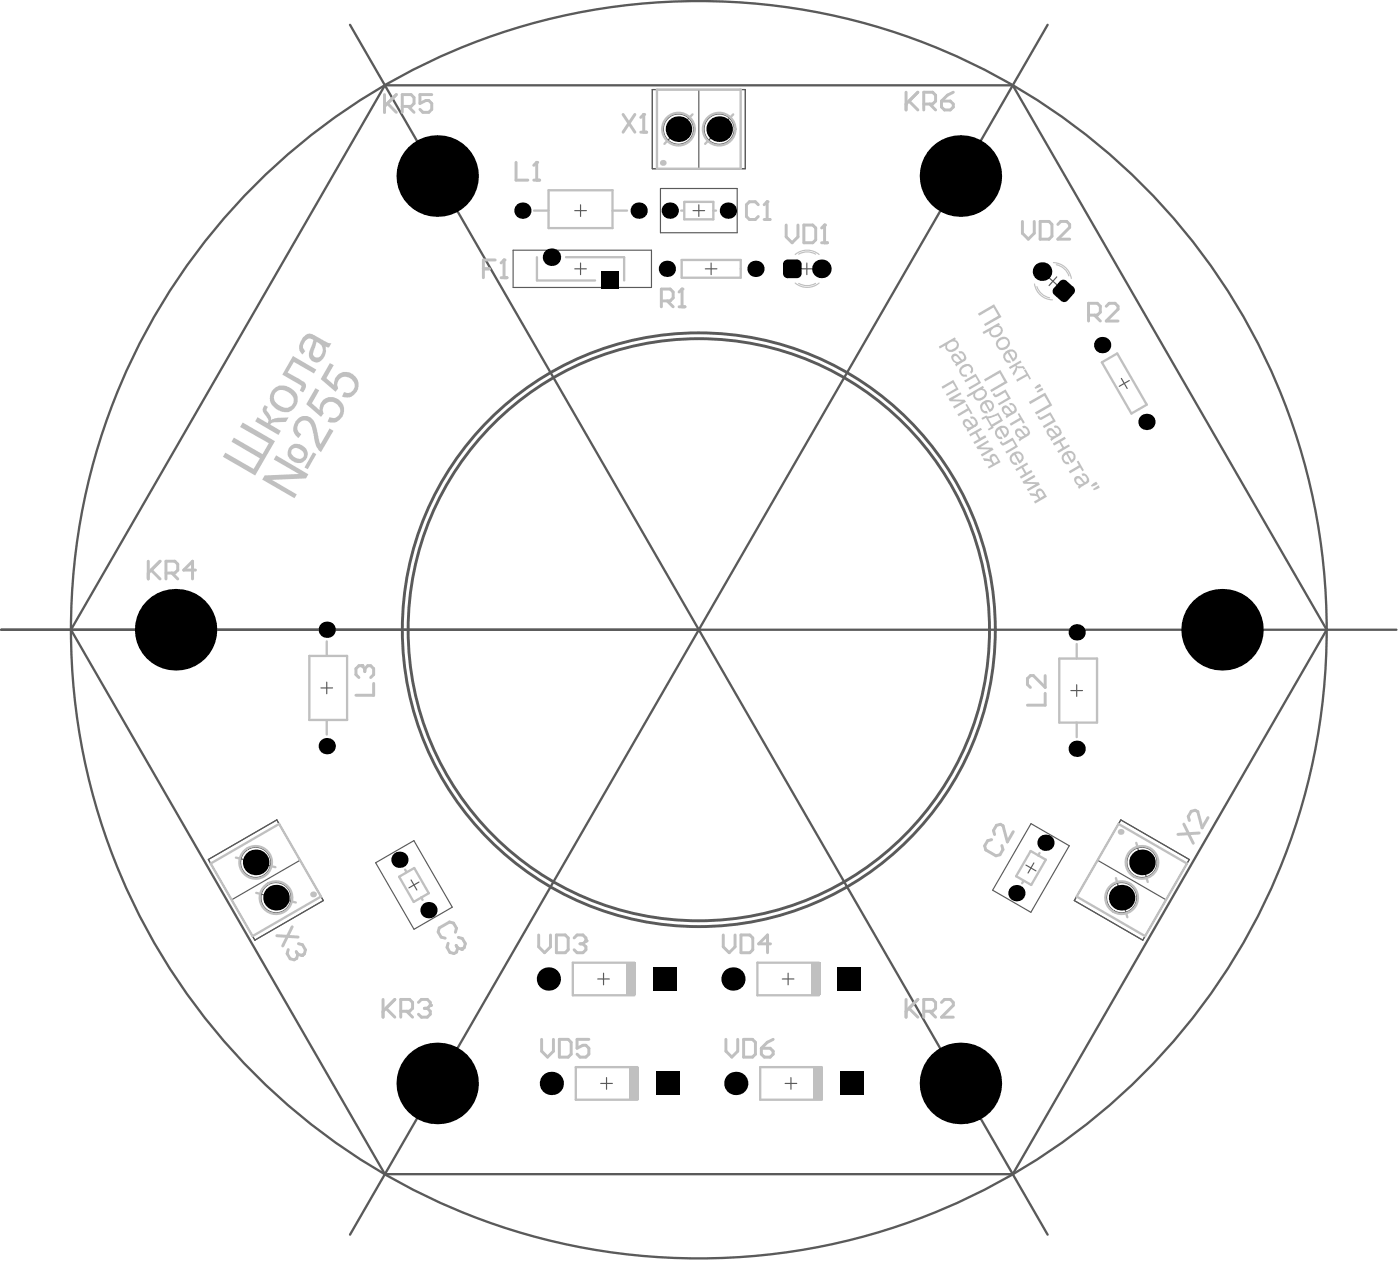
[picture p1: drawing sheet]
<svg xmlns="http://www.w3.org/2000/svg" width="400mm" height="361mm" viewBox="0 0 400 361" stroke-linecap="round" stroke-linejoin="round" font-family="sans-serif">
<g fill="none" stroke="#5a5a5a" stroke-width=".33">
<path d="M186.6 25.6h26.6v22.6h-26.6zM197 33.8l-5.9 6.2M199.9 25.6v22.6M208.6 33.8l-5.8 6.2M166 58.6v3.3M188.9 53.9h21.9v12.7h-21.9zM199.9 58.6v3.3M146.8 71.6h39.5v10.6h-39.5zM164.4 76.9h3.3M164.4 60.2h3.3M166 75.2v3.3M198.2 60.2h3.3"/>
<path d="M201.7 76.9h3.3M203.4 75.2v3.3M229.1 76.9h3.3M230.8 75.2v3.3M299.9 79.3l2.5 2.2M302.2 79.2l-2.2 2.5M320.7 108.2l1.7 2.9M323 108.8l-2.9 1.7M91.8 196.7h3.3M93.5 195.1v3.3M306.3 197.5h3.3M307.9 195.8v3.3"/>
<path d="M294.9 235.5l10.9 6.4-11 19-10.9-6.3zM320.6 234.5l19.5 11.3-13.3 23.1-19.5-11.4zM59.6 245.8l19.6-11.3 13.3 23-19.6 11.4zM69 245.6l8.3 2M74.8 255.7l8.3 2M85.8 246l-19.6 11.3M107.4 246.7l11-6.3 11 19-11 6.4zM117.6 251.6l1.6 2.9M119.8 252.2l-2.8 1.7M293.4 247.4l2.9 1.6M295.7 246.8l-1.7 2.9M313.9 246l19.6 11.3"/>
<path d="M319.6 252.6l2.4 8.2M325.4 242.5l2.4 8.2M171 280h3.3M172.6 278.3v3.3M223.7 280h3.4M225.4 278.3v3.3M171.8 309.8h3.3M173.5 308.2v3.3M224.5 309.8h3.4M226.2 308.2v3.3"/>
<circle cx="194" cy="36.9" r="4.3"/>
<circle cx="205.7" cy="36.9" r="4.3"/>
<circle cx="73.1" cy="246.6" r="4.3"/>
<circle cx="78.9" cy="256.7" r="4.3"/>
<circle cx="320.8" cy="256.7" r="4.3"/>
<circle cx="326.6" cy="246.6" r="4.3"/>
</g>
<path d="M100.1 7.1l99.8 173M299.6 7.1l-99.7 173M110.1 24.4h179.5l89.8 155.7-89.8 155.7h-179.5l-89.8-155.7zM72.9 53a179.7 179.7 0 0 1 258.1 4.2 179.7 179.7 0 0 1-12.5 257.9 179.7 179.7 0 0 1-249.7-12.2 179.7 179.7 0 0 1 4.1-249.9zM.3 180.1h399.1M199.9 180.1l-99.8 173M199.9 180.1l99.7 173" fill="none" stroke="#5a5a5a" stroke-width=".67"/>
<g fill="none" stroke="#5a5a5a" stroke-width=".83">
<circle cx="199.8" cy="180.1" r="84.9"/>
<circle cx="199.8" cy="180.1" r="83.2"/>
</g>
<g fill="none" stroke="#c0c0c0" stroke-width=".67">
<path d="M187.9 25.6h23.9v22.6h-23.9zM198.1 32.7l-.6 .7M209.7 32.7l-.6 .7M156.9 54.4h18.3v10.8h-18.3zM190.6 40.5l-.6 .6M195.7 57.7h8.3v5h-8.3zM202.3 40.5l-.6 .6M152.7 60.2h4.2M153.6 73.5v6.7h16.6M161.9 73.5h16.6v6.7M175.2 60.2h4.1M194.8 60.2h.8"/>
<path d="M195 74.3h16.9v5.1h-16.9zM204 60.2h.8M315.1 103.6l4.4-2.5 8.5 14.6-4.4 2.6zM88.5 187.6h10.8v18.3h-10.8zM93.5 183.4v4.2M303 188.3h10.8v18.3h-10.8zM307.9 184.2v4.1M93.5 205.9v4.1M307.9 206.6v4.2M319.9 235.6l19.6 11.3-12 20.8-19.6-11.3zM60.3 246.9l19.5-11.3 12 20.8-19.6 11.3zM67.5 245.2l.8 .2"/>
<path d="M73.3 255.3l.8 .2M77.9 247.8l.9 .2M83.7 257.9l.9 .2M114.2 250.7l4.3-2.5 4.1 7.2-4.3 2.5zM115.9 248.7l.3 .7M120.5 256.7l.4 .6M292.7 251.9l-.4 .7M294.8 243.4l4.3 2.5-4.2 7.2-4.3-2.5zM297.3 244l-.4 .6M319.2 251.1l.2 .9M325 241l.2 .9M328 251.4l.2 .8"/>
<path d="M181.5 275.3h-17.7v9.3h17.7M234.2 275.3h-17.6v9.3h17.6M322.2 261.5l.2 .8M182.3 305.2h-17.6v9.3h17.6M235 305.2h-17.6v9.3h17.6"/>
</g>
<path d="M119.8 49.5l7.2-4.1 4.1 7.2-7.2 4.1zM273.2 44.7l7.2 4.1-4.2 7.2-7.2-4.1zM49.4 175.9h8.3v8.3h-8.3zM345.3 175.9h8.4v8.3h-8.4zM123.5 304.1l7.2 4.2-4.1 7.2-7.2-4.1zM269 308.3l7.2-4.2 4.2 7.3-7.2 4.1z" fill="none" stroke="#c0c0c0" stroke-width=".83"/>
<g fill="#c0c0c0">
<path d="M180 305.2h2.6v9.3h-2.6z" fill-rule="evenodd"/>
<path d="M179.1 275.3h2.7v9.3h-2.7z" fill-rule="evenodd"/>
<path d="M232.7 305.2h2.7v9.3h-2.7z" fill-rule="evenodd"/>
<path d="M231.9 275.3h2.7v9.3h-2.7z" fill-rule="evenodd"/>
</g>
<path d="M103.5 190.4h-.9l-.8 .8v1.7l.8 .9M106.9 195.4v3.4h-5.1" fill="none" stroke="#c0c0c0" stroke-width=".85"/>
<circle cx="103.5" cy="190.4" r=".42" fill="#c0c0c0"/>
<path d="M178.2 32.7l3.4 5.1M181.6 32.7l-3.4 5.1M183.3 37.8h1.7M184.1 32.7v5.1M103.5 190.4l.8 .8M104.3 191.2v.9M104.3 191.2l.9-.8h.8l.9 .8v1.7l-.9 .9" fill="none" stroke="#c0c0c0" stroke-width=".85"/>
<circle cx="184.1" cy="32.7" r=".42" fill="#c0c0c0"/>
<path d="M184.1 32.7l-.8 .9M224.8 64.4v3.3l1.7 1.7 1.7-1.7v-3.3M229.9 64.4h2.5l.9 .8v3.4l-.9 .8h-2.5zM235 69.4h1.7M235.8 64.4v5" fill="none" stroke="#c0c0c0" stroke-width=".85"/>
<circle cx="235.8" cy="64.4" r=".42" fill="#c0c0c0"/>
<g fill="none" stroke="#c0c0c0" stroke-width=".85">
<path d="M259.1 26.4v5M260 28.9l2.5 2.5M262.5 26.4l-3.4 3.4M264.2 29.8h2.5l.9-.9v-1.7l-.9-.8h-2.5v5M265.9 29.8l1.7 1.6M269.3 28.9h2.5l.8 .9v.8l-.8 .8h-1.7l-.8-.8zM272.6 26.4l-1.6 .8-1.7 1.7M235.8 64.4l-.8 .8M311.3 90.1h2.6l.8-.8v-1.7l-.8-.9h-2.6v5.1M313 90.1l1.7 1.7M316.4 87.6l.8-.9h1.7l.9 .9v.8l-3.4 3.4h3.4M42.4 160.5v5.1"/>
<path d="M43.2 163l2.6 2.6M45.8 160.5l-3.4 3.4M47.5 163.9h2.5l.8-.9v-1.7l-.8-.8h-2.5v5.1M49.2 163.9l1.6 1.7M55.9 163h-3.4l2.6-2.5v5.1M298.9 198.3v3.4h-5M298.9 193.2v3.4l-3.4-3.4h-.8l-.8 .8v1.7l.8 .9M130.2 266.6l.3-1.2-.8-1.4-1.1-.3-3 1.7-.3 1.1 .9 1.5 1.1 .3M131.1 268.1l1.1 .3 .9 1.4-.3 1.2-.8 .4M259.1 285.8v5.1M260 288.3l2.5 2.6M262.5 285.8l-3.4 3.4"/>
<path d="M264.2 289.2h2.5l.9-.9v-1.6l-.9-.9h-2.5v5.1M265.9 289.2l1.7 1.7M269.3 286.7l.8-.9h1.7l.8 .9v.8l-3.3 3.4h3.3"/>
</g>
<circle cx="132" cy="271.4" r=".42" fill="#c0c0c0"/>
<path d="M147.6 46.4v5.1h3.4M152.7 51.5h1.6M153.5 46.4v5.1M128.2 269.8l-.3 1.1 .8 1.5 1.1 .3 .8-.4 .3-1.2M130.5 270.4l.4 .7M130.9 271.1l1.1 .3" fill="none" stroke="#c0c0c0" stroke-width=".85"/>
<circle cx="153.5" cy="46.4" r=".42" fill="#c0c0c0"/>
<path d="M153.5 46.4l-.8 .9M289.8 237.8l-1.7 3-1.2-4.7-.8-.4-1.1 .3-.9 1.5 .4 1.1M338.6 235.7l2.7 5.4M343 238.2l-6.1 .4M345.5 233.8l-1.7 2.9-1.2-4.6-.8-.4-1.1 .3-.9 1.5 .4 1.1M283.6 240.1l-1.1 .3-.9 1.5 .3 1.1 2.9 1.7 1.2-.3 .8-1.4-.3-1.2M109.6 285.8v5.1M110.4 288.3l2.5 2.6M112.9 285.8l-3.3 3.4M114.6 289.2h2.5l.9-.9v-1.6l-.9-.9h-2.5v5.1M116.3 289.2l1.7 1.7M119.7 286.7l.8-.9h1.7l.9 .9v.8" fill="none" stroke="#c0c0c0" stroke-width=".85"/>
<circle cx="123.1" cy="287.5" r=".42" fill="#c0c0c0"/>
<g fill="none" stroke="#c0c0c0" stroke-width=".85">
<path d="M110 27.1v5M110.8 29.6l2.6 2.5M113.4 27.1l-3.4 3.3M115 30.4h2.6l.8-.8v-1.7l-.8-.8h-2.6v5M116.7 30.4l1.7 1.7M123.5 27.1h-3.4v2.5l1.7-.9h.8l.9 .9v1.7l-.9 .8h-1.7l-.8-.8M189.1 86h2.6l.8-.8v-1.7l-.8-.8h-2.6v5M190.8 86l1.7 1.7M194.2 87.7h1.7M195.1 82.7v5M121.4 288.3h.8M122.2 288.3l.9 .9v.8l-.9 .9h-1.7l-.8-.9"/>
<path d="M123.1 287.5l-.9 .8M154.9 297.2v3.4l1.7 1.7 1.7-1.7v-3.4M160 297.2h2.5l.9 .9v3.4l-.9 .8h-2.5zM168.4 297.2h-3.4v2.6l1.7-.9h.9l.8 .9v1.7l-.8 .8h-1.7l-.9-.8M207.6 297.2v3.4l1.7 1.7 1.7-1.7v-3.4M212.7 297.2h2.5l.9 .9v3.4l-.9 .8h-2.5zM217.7 299.8h2.6l.8 .8v.9l-.8 .8h-1.7l-.9-.8zM221.1 297.2l-1.7 .9-1.7 1.7"/>
</g>
<circle cx="195.1" cy="82.7" r=".42" fill="#c0c0c0"/>
<path d="M216.9 58.5l-.9-.8h-1.7l-.8 .8v3.4l.8 .9h1.7l.9-.9M219.4 57.7v5.1M218.6 62.8h1.6M195.1 82.7l-.9 .8" fill="none" stroke="#c0c0c0" stroke-width=".85"/>
<circle cx="219.4" cy="57.7" r=".42" fill="#c0c0c0"/>
<path d="M219.4 57.7l-.8 .8M292.4 63.3v3.4l1.7 1.7 1.7-1.7v-3.4M297.5 63.3h2.5l.9 .9v3.4l-.9 .8h-2.5zM302.5 64.2l.9-.9h1.7l.8 .9v.8l-3.4 3.4h3.4M79.2 267.6l6 .4M83.6 265l-2.7 5.5M85.4 269.9l1.1 .3 .9 1.4-.4 1.2-.7 .4" fill="none" stroke="#c0c0c0" stroke-width=".85"/>
<circle cx="86.3" cy="273.2" r=".42" fill="#c0c0c0"/>
<path d="M82.4 271.6l-.3 1.1 .9 1.5 1.1 .3 .8-.4 .3-1.2M84.7 272.2l.5 .7M85.2 272.9l1.1 .3" fill="none" stroke="#c0c0c0" stroke-width=".85"/>
<g fill="#c0c0c0">
<path d="M69.4 120.8l9.2 5.4-5.6 9.8-9.2-5.4 .6-1.1 8.2 4.6 1.7-3-8.1-4.8 .7-1.2 8.2 4.8 1.8-3.2-8.2-4.6z"/>
<path d="M75.7 115.8l.9 .5-.2 .4a1.05 1.05 0 0 0 .5 1.5l.6 1.2v.8l.5-.4 1.4-.3 3.1-.1-.7 1.3h-3.4l-.8 .3-.3 .4 3 1.8-.7 1.2-6.6-3.9 .7-1.2 2.8 1.7a2.1 2.1 0 0 0-.7-2.5 1.78 1.78 0 0 1-.4-2.2z"/>
<path d="M83.8 101.8l6.7 3.9-.7 1.1-5.8-3.3-1.7 3 3.9 2.3a1.83 1.83 0 0 1 1.3 1.4 1.83 1.83 0 0 1-.7 1.8l-.1 .2-1-.5 .4-.8a.85 .85 0 0 0-.8-1.1l-4.6-2.7z"/>
<path d="M85.2 119.7a3.1 3.1 0 0 1 3.3-.5 3.1 3.1 0 0 1 1.9 2.7l1.2 5.2 2.7-4.6 1.1 .7-3.6 6.1a6.3 6.3 0 0 1-2.1-5.1l-.2-.5a4.3 4.3 0 0 0-1.8-3.4 2.1 2.1 0 0 0-2.5 1.3 2.1 2.1 0 0 0 1 2.6l-.8 1a3.3 3.3 0 0 1-.2-5.5z"/>
<path d="M90.2 111l1.1 .6-2.1 3.7 2.2 2a3.4 3.4 0 0 1 2.3-3.6 3.4 3.4 0 0 1 4 1.5 3.5 3.5 0 0 1 .2 4 3.5 3.5 0 0 1-3.8 1.5l-.4-.1 .6-1.3a2.14 2.14 0 0 0 2.8-1 2.14 2.14 0 0 0-1.1-2.9 2.28 2.28 0 0 0-2.8 0 2.28 2.28 0 0 0-.6 2.8l-.8 1-4.2-3.6z"/>
<path d="M94.3 103.8l1.1 .6-2.1 3.7 2.2 2a3.4 3.4 0 0 1 1.7-3.3 3.4 3.4 0 0 1 3.7 .2 3.6 3.6 0 0 1 1.5 4.2 3.6 3.6 0 0 1-3.7 2.4l-.9-.2 .6-1.3a2.14 2.14 0 0 0 2.9-1 2.14 2.14 0 0 0-1.1-2.9l-.5-.3-1.6-.2a2.49 2.49 0 0 0-1.4 3.4l-.7 .9-4.3-3.6z"/>
<path d="M79.1 112a2.39 2.39 0 0 0 1 4 2.28 2.28 0 0 0 3.5-.2 2.28 2.28 0 0 0-.9-3.4 2.97 2.97 0 0 0-3.6-.4zM78.2 111.3a4.1 4.1 0 0 1 6 .6 3.6 3.6 0 0 1-.1 4.9 3.6 3.6 0 0 1-4.9 .3 3.6 3.6 0 0 1-1-5.8z"/>
<path d="M90.5 97.7l-.4 1.7a2.6 2.6 0 0 0-.4 2.3 1.38 1.38 0 0 0 1.5 .5 1.38 1.38 0 0 0 1-1.2 2.48 2.48 0 0 0-1.7-3.3zM87.3 95.9a2.14 2.14 0 0 1 2.9 .2l1.8 1a4.4 4.4 0 0 0 2.8 1.1l-.7 1.2-1-.3a3.7 3.7 0 0 1-2.5 4.6 2.42 2.42 0 0 1-2.1-1.4 2.42 2.42 0 0 1 .3-2.5l.3-1a1.74 1.74 0 0 0 .3-1.6 1.67 1.67 0 0 0-2.6 1.2l-.1 .2a1.41 1.41 0 0 0 .6 1.8l-.8 1a3.3 3.3 0 0 1 0-4.7z"/>
<path d="M83.5 128.5a1.77 1.77 0 0 0 1.4 2.6 1.31 1.31 0 0 0 1.5-.1 1.31 1.31 0 0 0 .4-1.5 2.52 2.52 0 0 0-3-1.1zM83.3 127.4a3.1 3.1 0 0 1 4.7 2.6 2.64 2.64 0 0 1-1.7 2.3 2.64 2.64 0 0 1-2.8-.6 2.16 2.16 0 0 1-1.1-1.5 2.82 2.82 0 0 1 .9-2.8zM79 130.2l9.2 5.4-.7 1.2-9.7 .4 7.1 4.2-.7 1.1-9.2-5.4 .7-1.1 9.8-.5-7.2-4.1zM89.5 129.4l1 .5-2.5 4.3-.9-.5z"/>
</g>
<path d="M154.1 267.4v3.4l1.7 1.6 1.6-1.6v-3.4M159.1 267.4h2.6l.8 .8v3.4l-.8 .8h-2.6zM164.2 268.2l.8-.8h1.7l.9 .8v.9" fill="none" stroke="#c0c0c0" stroke-width=".85"/>
<circle cx="167.6" cy="269.1" r=".42" fill="#c0c0c0"/>
<path d="M138.2 76.9h1.7M141.6 74.3h-3.4v5.1M143.3 79.4h1.7M144.2 74.3v5.1M165.9 269.9h.8M166.7 269.9l.9 .9v.8l-.9 .8h-1.7l-.8-.8M167.6 269.1l-.9 .8M206.9 267.4v3.4l1.6 1.6 1.7-1.6v-3.4M211.9 267.4h2.6l.8 .8v3.4l-.8 .8h-2.6zM220.4 269.9h-3.4l2.5-2.5v5" fill="none" stroke="#c0c0c0" stroke-width=".85"/>
<circle cx="144.2" cy="74.3" r=".42" fill="#c0c0c0"/>
<path d="M144.2 74.3l-.9 .9" fill="none" stroke="#c0c0c0" stroke-width=".85"/>
<g fill="#c0c0c0">
<path d="M279.7 89.7l4.6-2.7 2.1 3.6-4.6 2.7-.4-.6 4.1-2.4-1.4-2.4-4 2.4z"/>
<path d="M288.5 105l3.4-1.9 .3 .6-1.5 .7a1.61 1.61 0 0 0 1.8 .3l.8 .7-.5 .3a1.12 1.12 0 0 0-1.5-.3l-.4-.3-.2 1-.7 1.4-.5-.7 .9-1.4 .1-.6-1.6 .7z"/>
<path d="M292.8 105.9l.5-.3 1.6 2.7-.5 .3-.5-1.1-3 1.7-.3-.6 2.9-1.6z"/>
<path d="M294.3 114.9l4.6-2.6 2 3.6-4.5 2.6-.4-.5 4.1-2.4-1.4-2.4-4.1 2.4z"/>
<path d="M296.7 119.1l.4-.2 .4 .5h.2l2.7-1.5 1.6 2.6-3.4 1.9-.4-.6 2.9-1.6-.8-1.5-1.7 .9a1.01 1.01 0 0 1-1.1 .5 1.01 1.01 0 0 1-.8-1z"/>
<path d="M301.1 126.8l3.4-1.9 .3 .6-1.4 .8 .9 1.5 1.4-.7 .3 .5-3.3 1.9-.3-.5 1.4-.9-.8-1.5-1.5 .8z"/>
<path d="M308 132l.5-.3 1.5 2.7-.4 .4-.7-1.1-2.9 1.7-.3-.6 2.8-1.7z"/>
<path d="M281.4 108.5l4.7-2.7 2.1 3.6-4.7 2.7-.3-.6 4.1-2.3-1.4-2.5-4.1 2.4z"/>
<path d="M283.9 112.7l.5-.3 .4 .6 2.8-1.6 1.5 2.6-3.4 1.9-.3-.5 2.9-1.7-.9-1.5-1.7 1a1.06 1.06 0 0 1-1 .4 1.06 1.06 0 0 1-.8-.9z"/>
<path d="M291.1 118.4l.4-.3 1.6 2.7-.5 .4-.6-1.1-2.9 1.7-.3-.6 2.9-1.7z"/>
<path d="M275.3 104.5a1.73 1.73 0 0 1 2.4 0 1.73 1.73 0 0 1 .1 2.4l-.4-.5a.96 .96 0 0 0 .3-1 .96 .96 0 0 0-.7-.7v.1a1.86 1.86 0 0 0-2.1 1.6l.2 .4 .5 .3 .8-.1 .2 .6a1.71 1.71 0 0 1-2.1-.9 1.71 1.71 0 0 1 .8-2.2z"/>
<path d="M275.8 108.8l3.3-1.9 1.5 2.6-3.3 1.9-.3-.5 2.8-1.7-.8-1.5-2.9 1.6z"/>
<path d="M285.9 126.5l.5-.3 .3 .5h.4l2.5-1.6 1.5 2.7-3.2 1.9-.4-.5 2.9-1.7-.9-1.5-1.8 1.1a1.06 1.06 0 0 1-1.8-.6z"/>
<path d="M290.4 134.2l3.4-2 .2 .6-1.3 .8 .9 1.6 1.3-.8 .4 .6-3.3 1.9-.3-.6 1.4-.8-.9-1.6-1.5 .8z"/>
<path d="M292.4 137.7l3.4-1.9 .3 .6-2.5 1.4 3.5 .1 .3 .7-3.4 1.8-.3-.5 2.5-1.5-3.4-.1z"/>
<path d="M269.3 110.6l3.4-1.9 1.5 2.7-3.4 1.8-.3-.5 2.9-1.7-.9-1.5-2.9 1.7z"/>
<path d="M271.3 114.1l3.4-1.9 .3 .5-2.5 1.5 3.4 .1 .4 .6-3.4 2-.3-.6 2.5-1.5-3.5-.1z"/>
<path d="M276.1 115.8l.4-.3 1.6 2.7-.5 .3-.6-1.1-2.8 1.7-.4-.6 2.9-1.7z"/>
<path d="M277.2 124.2l3.3-1.8 .3 .5-1.3 .8 .8 1.5 1.5-.7 .3 .6-3.4 1.9-.3-.6 1.5-.8-.9-1.6-1.5 .8z"/>
<path d="M279.2 127.8l3.3-1.9 .4 .5-2.6 1.5 3.5 .1 .3 .6-3.3 2-.3-.6 2.5-1.5-3.4-.1z"/>
<path d="M281 95l4.7-2.7 .3 .5-.5 .3a1.49 1.49 0 0 1 1.3 1.1 1.49 1.49 0 0 1-.6 1.6 1.87 1.87 0 0 1-1.9 .7 1.87 1.87 0 0 1-1.4-1.4l.1-.5-1.6 .9zM283.6 94.3a1.05 1.05 0 0 0 .2 1.4 1.05 1.05 0 0 0 1.4-.1 1.13 1.13 0 0 0 1-.9 1.13 1.13 0 0 0-.6-1.2l-1.2 .2z"/>
<path d="M286.1 97.3a1.17 1.17 0 0 0-.4 1.8 1.17 1.17 0 0 0 1.8 0 1.09 1.09 0 0 0 .8-1.3 1.09 1.09 0 0 0-1.3-.8zM285.7 96.8l.3-.2a1.84 1.84 0 0 1 2.8 1.1 1.84 1.84 0 0 1-1.8 2.3 1.77 1.77 0 0 1-2-1 1.77 1.77 0 0 1 .7-2.2z"/>
<path d="M288.7 100.7l1.1 1.9a1.08 1.08 0 0 0 .4-1.5 1.08 1.08 0 0 0-1.5-.4zM287.7 100.4a1.83 1.83 0 0 1 2.9 .3 1.83 1.83 0 0 1-1 2.7l-1.4-2.4a1.12 1.12 0 0 0-.6 1.3 1.12 1.12 0 0 0 1.3 .8l.2 .6a1.85 1.85 0 0 1-2.1-2.5z"/>
<path d="M296.5 111.9l1.6-1 .3 .5-1.7 .9zM295.9 110.9l1.5-1.1 .4 .6-1.7 .8z"/>
<path d="M300.2 123.1a1.09 1.09 0 0 0 .3 1.5 1.09 1.09 0 0 0 1.5-.2l-.7-.7a.91 .91 0 0 0-1.1-.6zM299.8 122.5h.1a1.47 1.47 0 0 1 1.9 1l.2 .3a.57 .57 0 0 0 .9 .1 .57 .57 0 0 0 0-.9l-.6-.6h-.7l-.1-.6a1.84 1.84 0 0 1 1.9 2.5l-2.7 1.9-.3-.6 .4-.4-.5-.2a1.47 1.47 0 0 1-.5-2.5z"/>
<path d="M305.4 129.7l1.1 1.9a1.08 1.08 0 0 0 .4-1.5 1.08 1.08 0 0 0-1.5-.4zM304.4 129.5a1.83 1.83 0 0 1 2.9 .2 1.83 1.83 0 0 1-.9 2.7l-1.5-2.5a1.17 1.17 0 0 0-.7 1.1 1.17 1.17 0 0 0 .9 1.1h.5l.2 .6a1.78 1.78 0 0 1-1.8-.8 1.78 1.78 0 0 1 0-1.9z"/>
<path d="M308.1 136.8a1 1 0 0 0-.1 1.3 1 1 0 0 0 1.2 .3l.7-.3-1-1.1zM307.7 136.2h.1a1.69 1.69 0 0 1 2 1.1l.3 .4a.62 .62 0 0 0 .8-.3 .62 .62 0 0 0-.2-.8l-.5-.6h-.6l-.3-.5a1.86 1.86 0 0 1 2.1 2.2l-.2 .5-1.9 1-.7 .7-.3-.6 .2-.5a1.57 1.57 0 0 1-.8-2.6z"/>
<path d="M312.6 139.9l1.6-1.1 .3 .6-1.6 .8zM312 138.8l1.5-1.1 .5 .7-1.7 .8z"/>
<path d="M287.3 116.7a1.09 1.09 0 0 0 .2 1.4 1.09 1.09 0 0 0 1.5 0l.2-.1-.7-.6a.91 .91 0 0 0-1.2-.7zM287 116.1a1.54 1.54 0 0 1 2 1l.5 .5a.79 .79 0 0 0 .7-.6 .79 .79 0 0 0-.5-.9l-.3-.3-.5 .1-.3-.6a1.79 1.79 0 0 1 1.8 .7 1.79 1.79 0 0 1 .2 1.9l-2.7 1.7-.3-.5 .3-.4-.2-.1a1.53 1.53 0 0 1-.8-2.4z"/>
<path d="M291.1 123.2a1.09 1.09 0 0 0 .3 1.5 1.09 1.09 0 0 0 1.5-.2l-1.1-1.2zM290.8 122.6h.1a1.56 1.56 0 0 1 1.9 1.1l.2 .2a.57 .57 0 0 0 .8 0 .57 .57 0 0 0 .1-.8l-.6-.7h-.7l-.3-.6a1.9 1.9 0 0 1 2.1 2.5l-2.4 1.5-.3 .4-.4-.6 .4-.3-.5-.2a1.47 1.47 0 0 1-.4-2.5z"/>
<path d="M268.5 99.1l4.6-2.6 .3 .5-.4 .2a1.55 1.55 0 0 1 1.3 1.5 1.55 1.55 0 0 1-1.2 1.6 1.59 1.59 0 0 1-1.9 .2 1.59 1.59 0 0 1-.7-1.7l-1.7 .9zM271.5 98.1a1.05 1.05 0 0 0-.5 1.5 1.05 1.05 0 0 0 1.7 .2 1.15 1.15 0 0 0 .9-.9 1.15 1.15 0 0 0-.4-1.2h-.9z"/>
<path d="M272.9 101.9a1.06 1.06 0 0 0 .2 1.4 1.06 1.06 0 0 0 1.4-.1h.3l-.5-.5a1.2 1.2 0 0 0-1.4-.8zM272.5 101.3l.2-.1a1.69 1.69 0 0 1 2 1.1 .58 .58 0 0 0 .9 .4 .58 .58 0 0 0 0-1l-.6-.7-.6 .1-.1-.7a1.88 1.88 0 0 1 1.9 2.5l-.5 .5-1.9 1-.3 .4-.3-.5 .2-.4a1.76 1.76 0 0 1-1.1-2.4z"/>
<path d="M276.5 113l4.6-2.7 .3 .6-.4 .2a1.62 1.62 0 0 1 1.3 1.5 1.62 1.62 0 0 1-1.2 1.6 1.59 1.59 0 0 1-1.9 .2 1.59 1.59 0 0 1-.7-1.8l-1.7 1zM279.5 111.9a1.01 1.01 0 0 0-.7 1.3 1.01 1.01 0 0 0 1.2 .7 1.53 1.53 0 0 0 1.5-2 1.42 1.42 0 0 0-2 0z"/>
<path d="M282.1 115.2l1 1.8a1.06 1.06 0 0 0 .4-1.4 1.06 1.06 0 0 0-1.4-.4zM280.8 115.1l.5-.3a1.8 1.8 0 0 1 2.8 .4 1.8 1.8 0 0 1-1.1 2.7l-1.4-2.5a1.11 1.11 0 0 0-.6 1.4 1.11 1.11 0 0 0 1.3 .7l.2 .7a1.86 1.86 0 0 1-2-.9 1.86 1.86 0 0 1 .3-2.2z"/>
<path d="M282.6 119.6l1 1.8 2.5-1.4-.8-1.3zM280.7 119.6l1.4-.8 .2 .3 1.6-.3 1.6-.8 1.3 2.3-2.8 1.7 .2 .4-1.4 .7-.3-.4 1-.6-1.6-2.6-.9 .6z"/>
<path d="M286.3 122.5l1.1 1.9a1.08 1.08 0 0 0 .4-1.5 1.08 1.08 0 0 0-1.5-.4zM285.1 122.4l.5-.3a1.84 1.84 0 0 1 2.2 0 1.84 1.84 0 0 1 .6 2l-.5 .8-.6 .3-1.5-2.4a1.11 1.11 0 0 0-.6 1.3 1.11 1.11 0 0 0 1.3 .8l.3 .7a1.75 1.75 0 0 1-2.1-1.2 1.55 1.55 0 0 1 .4-2z"/>
<path d="M290.6 129.9l1.1 1.8a1.08 1.08 0 0 0 .4-1.5 1.08 1.08 0 0 0-1.5-.3zM289.5 129.6a1.83 1.83 0 0 1 2.9 .2 1.83 1.83 0 0 1-.9 2.8l-1.4-2.6a1.16 1.16 0 0 0-.7 1.2 1.16 1.16 0 0 0 .9 1h.4l.3 .6a1.85 1.85 0 0 1-2.1-2.4z"/>
<path d="M297.1 140.4l-.3 .6 .7 1.4 1.1-.7-.8-1.3zM294.4 141l1.5 .1 .5 .3a1.15 1.15 0 0 1 .6-1.6 1.15 1.15 0 0 1 1.5 .6l.9 1.7-3.4 1.9-.3-.6 1.4-.8-.6-.7-1.8-.2z"/>
<path d="M276.3 120.5a1.03 1.03 0 0 0 0 1.3 1.03 1.03 0 0 0 1.3 .2l.5-.2-.6-.4a1.38 1.38 0 0 0-1.2-.9zM275.8 120l.1-.1a1.98 1.98 0 0 1 2.2 1.3 .55 .55 0 0 0 .7 .2 .55 .55 0 0 0 .2-.8l-.7-.9-.6 .1-.2-.6a1.83 1.83 0 0 1 2.2 2.1l-.4 .5-2.2 1.3-.3 .4-.3-.6 .2-.3a1.63 1.63 0 0 1-.9-2.6z"/>
<path d="M283.8 130.6l-.2 .6 .7 1.3 1.1-.7-.9-1.3zM281.1 131.1h1.3l.7 .4a1.16 1.16 0 0 1 .6-1.6 1.16 1.16 0 0 1 1.5 .7l1 1.6-3.4 1.8-.3-.5 1.3-.7-.2-.5-.6-.4-1.5-.1z"/>
</g>
<path d="M227.4 72.8a5.3 5.3 0 0 1 6.9 0M228.4 72.7l2.1-.7 1.4 .2 1.4 .5M301.3 75.1a5.3 5.3 0 0 1 5.1 4.5M302.1 75.7l1.4 .5 1.1 .9 1.1 1.8M227.4 80.9a5.3 5.3 0 0 0 6.9 0M228.4 81l2.1 .7 1.4-.1 1.4-.6M295.9 81.2a5.3 5.3 0 0 0 5.1 4.5M296.6 82l1.1 1.8 1.1 .9 1.4 .5" fill="none" stroke="#c0c0c0" stroke-width=".33"/>
<g fill="none" stroke="#c0c0c0" stroke-width=".67">
<circle cx="194" cy="36.9" r="4.7"/>
<circle cx="205.7" cy="36.9" r="4.7"/>
<circle cx="73.1" cy="246.6" r="4.7"/>
<circle cx="78.9" cy="256.7" r="4.7"/>
<circle cx="320.8" cy="256.7" r="4.7"/>
<circle cx="326.6" cy="246.6" r="4.7"/>
</g>
<g fill="#c0c0c0">
<circle cx="89.5" cy="255.8" r=".83"/>
<circle cx="320.5" cy="237.9" r=".83"/>
<circle cx="189.6" cy="46.6" r=".83"/>
</g>
<g fill="#000">
<path d="M223.9 75.5h1.4zM224.5 74.5l.8-.3v1.3h-1.4z"/>
<path d="M225.3 78.2v1.3zM223.9 78.2h1.4v1.3a1.33 1.33 0 0 1-1.4-1.3z"/>
<path d="M227.9 78.2h1.4zM227.9 78.2h1.4a1.33 1.33 0 0 1-1.4 1.3z"/>
<path d="M227.9 74.2v1.3zM227.9 74.2a1.33 1.33 0 0 1 1.4 1.3h-1.4z"/>
<path d="M302.4 83.3l-.9 1zM301.4 82.4l1 .9-.9 1a1.33 1.33 0 0 1-.1-1.9z"/>
<path d="M303.1 80.4l1 .9zM303.1 80.4a1.33 1.33 0 0 1 1.9-.1l-.9 1z"/>
<path d="M304.4 85.1l1 .8zM304.4 85.1l1 .8a1.33 1.33 0 0 1-1.9 .2z"/>
<path d="M307 82.1l-.9 1zM307 82.1a1.33 1.33 0 0 1 .1 1.9l-1-.9z"/>
<circle cx="194" cy="36.9" r="3.7"/>
<circle cx="205.7" cy="36.9" r="3.7"/>
<circle cx="125" cy="50.3" r="11.7"/>
<circle cx="274.7" cy="50.3" r="11.7"/>
<circle cx="149.4" cy="60.2" r="2.33"/>
<circle cx="157.7" cy="73.5" r="2.5"/>
<circle cx="182.7" cy="60.2" r="2.33"/>
<circle cx="190.7" cy="76.9" r="2.33"/>
<circle cx="191.6" cy="60.2" r="2.33"/>
<circle cx="208.2" cy="60.2" r="2.33"/>
<circle cx="216.1" cy="76.9" r="2.33"/>
<circle cx="234.9" cy="76.9" r="2.66"/>
<circle cx="298" cy="77.7" r="2.66"/>
<circle cx="315.2" cy="98.7" r="2.33"/>
<circle cx="327.9" cy="120.7" r="2.33"/>
<circle cx="50.2" cy="180.1" r="11.7"/>
<circle cx="93.5" cy="180.1" r="2.33"/>
<circle cx="307.9" cy="180.8" r="2.33"/>
<circle cx="349.5" cy="180.1" r="11.7"/>
<circle cx="93.5" cy="213.4" r="2.33"/>
<circle cx="307.9" cy="214.1" r="2.33"/>
<circle cx="73.1" cy="246.6" r="3.7"/>
<circle cx="78.9" cy="256.7" r="3.7"/>
<circle cx="114.2" cy="245.9" r="2.33"/>
<circle cx="290.7" cy="255.4" r="2.33"/>
<circle cx="299" cy="241" r="2.33"/>
<circle cx="320.8" cy="256.7" r="3.7"/>
<circle cx="326.6" cy="246.6" r="3.7"/>
<circle cx="122.5" cy="260.3" r="2.33"/>
<circle cx="156.8" cy="280" r="3.3"/>
<circle cx="209.6" cy="280" r="3.3"/>
<circle cx="125" cy="309.8" r="11.7"/>
<circle cx="157.7" cy="309.8" r="3.3"/>
<circle cx="210.4" cy="309.8" r="3.3"/>
<circle cx="274.7" cy="309.8" r="11.7"/>
</g>
<g fill="#000">
<path d="M225.3 74.2h2.6l1.4 1.3v2.7l-1.4 1.3h-2.6l-1.4-1.3v-2.7z" fill-rule="evenodd"/>
<path d="M171.9 77.7h4.9v5h-4.9z" fill-rule="evenodd"/>
<path d="M303.1 80.4l1.9-.1 2 1.8 .1 1.9-1.7 1.9-1.9 .2-2-1.8-.1-1.9z" fill-rule="evenodd"/>
<path d="M186.8 276.6h6.6v6.7h-6.6z" fill-rule="evenodd"/>
<path d="M239.6 276.6h6.6v6.7h-6.6z" fill-rule="evenodd"/>
<path d="M187.6 306.5h6.7v6.7h-6.7z" fill-rule="evenodd"/>
<path d="M240.4 306.5h6.6v6.7h-6.6z" fill-rule="evenodd"/>
</g>
</svg>
